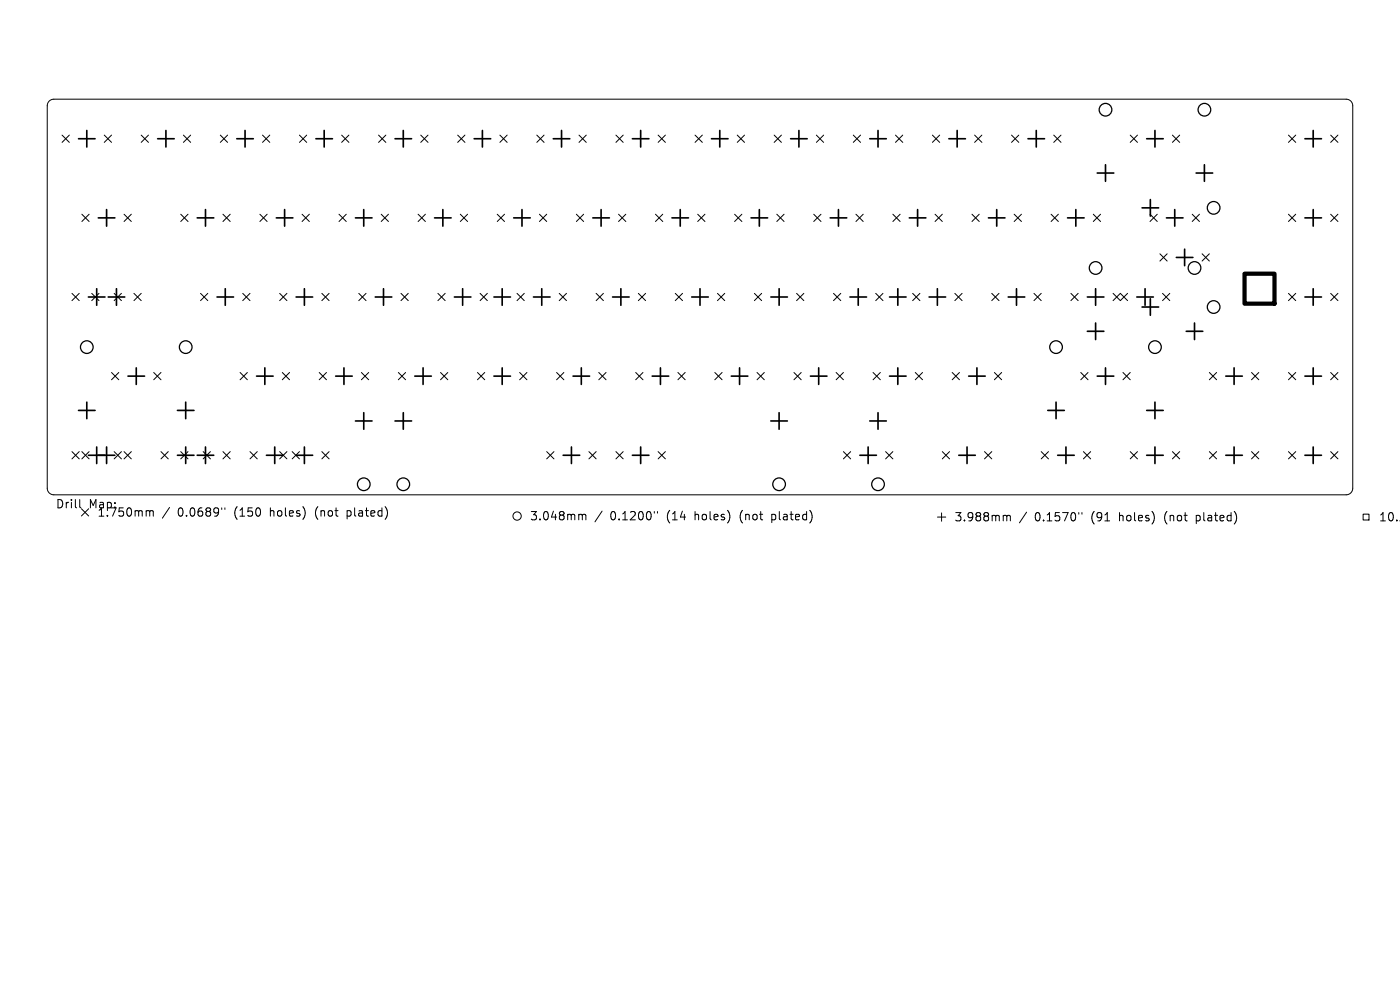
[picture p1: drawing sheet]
<svg xmlns="http://www.w3.org/2000/svg" width="297mm" height="210mm" viewBox="0 0 297 210" stroke-linecap="round" stroke-linejoin="round" font-family="sans-serif">
<defs><g id="words">
<g font-size="2.5">
<text x="11.8" y="108.1">Drill</text>
<text x="18.8" y="108.1">Map:</text>
<text x="20.6" y="109.8">1.750mm</text>
<text x="37.7" y="109.8">0.0689&quot;</text>
<text x="49.8" y="109.8">(150</text>
<text x="57.5" y="109.8">holes)</text>
<text x="67.3" y="109.8">(not</text>
<text x="74.2" y="109.8">plated)</text>
<text x="112.3" y="110.6">3.048mm</text>
<text x="129.5" y="110.6">0.1200&quot;</text>
<text x="141.6" y="110.6">(14</text>
<text x="147.6" y="110.6">holes)</text>
<text x="157.4" y="110.6">(not</text>
<text x="164.3" y="110.6">plated)</text>
<text x="202.4" y="110.8">3.988mm</text>
<text x="219.5" y="110.8">0.1570&quot;</text>
<text x="231.6" y="110.8">(91</text>
<text x="237.7" y="110.8">holes)</text>
<text x="247.4" y="110.8">(not</text>
<text x="254.3" y="110.8">plated)</text>
<text x="292.4" y="110.8">10.20</text>
</g>
</g></defs>
<g fill="none" stroke="#000" stroke-width=".21">
<path d="M10.5 21.4l.9-.4h274.2a1.4 1.4 0 0 1 1.4 1.4v81.2a1.4 1.4 0 0 1-1.4 1.4h-274.2a1.4 1.4 0 0 1-1.4-1.4v-81.2l.1-.4zM13.2 28.7l1.5 1.5M14.7 28.7l-1.5 1.5M22.1 28.7l1.6 1.5M23.7 28.7l-1.6 1.5M30 28.7l1.5 1.5M31.5 28.7l-1.5 1.5M38.9 28.7l1.5 1.5M40.4 28.7l-1.5 1.5M46.7 28.7l1.6 1.5M48.3 28.7l-1.6 1.5M55.7 28.7l1.5 1.5"/>
<path d="M57.2 28.7l-1.5 1.5M63.5 28.7l1.6 1.5M65.1 28.7l-1.6 1.5M72.5 28.7l1.5 1.5M74 28.7l-1.5 1.5M80.3 28.7l1.6 1.5M81.9 28.7l-1.6 1.5M89.3 28.7l1.5 1.5M90.8 28.7l-1.5 1.5M97.1 28.7l1.5 1.5M98.6 28.7l-1.5 1.5M106 28.7l1.6 1.5"/>
<path d="M107.6 28.7l-1.6 1.5M113.9 28.7l1.5 1.5M115.4 28.7l-1.5 1.5M122.8 28.7l1.6 1.5M124.4 28.7l-1.6 1.5M130.7 28.7l1.5 1.5M132.2 28.7l-1.5 1.5M139.6 28.7l1.6 1.5M141.2 28.7l-1.6 1.5M147.5 28.7l1.5 1.5M149 28.7l-1.5 1.5M156.4 28.7l1.5 1.5"/>
<path d="M157.9 28.7l-1.5 1.5M164.2 28.7l1.6 1.5M165.8 28.7l-1.6 1.5M173.2 28.7l1.5 1.5M174.7 28.7l-1.5 1.5M181 28.7l1.6 1.5M182.6 28.7l-1.6 1.5M190 28.7l1.5 1.5M191.5 28.7l-1.5 1.5M197.8 28.7l1.5 1.5M199.3 28.7l-1.5 1.5M206.8 28.7l1.5 1.5"/>
<path d="M208.3 28.7l-1.5 1.5M214.6 28.7l1.5 1.5M216.1 28.7l-1.5 1.5M223.5 28.7l1.6 1.5M225.1 28.7l-1.6 1.5M239.8 28.7l1.5 1.5M241.3 28.7l-1.5 1.5M248.7 28.7l1.6 1.5M250.3 28.7l-1.6 1.5M273.3 28.7l1.6 1.5M274.9 28.7l-1.6 1.5M282.3 28.7l1.5 1.5"/>
<path d="M283.8 28.7l-1.5 1.5M17.4 45.4l1.5 1.6M18.9 45.4l-1.5 1.6M26.3 45.4l1.6 1.6M27.9 45.4l-1.6 1.6M38.3 45.4l1.6 1.6M39.9 45.4l-1.6 1.6M47.3 45.4l1.5 1.6M48.8 45.4l-1.5 1.6M55.1 45.4l1.6 1.6M56.7 45.4l-1.6 1.6M64.1 45.4l1.5 1.6"/>
<path d="M65.6 45.4l-1.5 1.6M71.9 45.4l1.6 1.6M73.5 45.4l-1.6 1.6M80.9 45.4l1.5 1.6M82.4 45.4l-1.5 1.6M88.7 45.4l1.5 1.6M90.2 45.4l-1.5 1.6M97.7 45.4l1.5 1.6M99.2 45.4l-1.5 1.6M105.5 45.4l1.5 1.6M107 45.4l-1.5 1.6M114.4 45.4l1.6 1.6"/>
<path d="M116 45.4l-1.6 1.6M122.3 45.4l1.5 1.6M123.8 45.4l-1.5 1.6M131.2 45.4l1.6 1.6M132.8 45.4l-1.6 1.6M139.1 45.4l1.5 1.6M140.6 45.4l-1.5 1.6M148 45.4l1.6 1.6M149.6 45.4l-1.6 1.6M155.8 45.4l1.6 1.6M157.4 45.4l-1.6 1.6M164.8 45.4l1.5 1.6"/>
<path d="M166.3 45.4l-1.5 1.6M172.6 45.4l1.6 1.6M174.2 45.4l-1.6 1.6M181.6 45.4l1.5 1.6M183.1 45.4l-1.5 1.6M189.4 45.4l1.6 1.6M191 45.4l-1.6 1.6M198.4 45.4l1.5 1.6M199.9 45.4l-1.5 1.6M206.2 45.4l1.5 1.6M207.7 45.4l-1.5 1.6M215.2 45.4l1.5 1.6"/>
<path d="M216.7 45.4l-1.5 1.6M223 45.4l1.5 1.6M224.5 45.4l-1.5 1.6M231.9 45.4l1.6 1.6M233.5 45.4l-1.6 1.6M244 45.4l1.5 1.6M245.5 45.4l-1.5 1.6M246.1 53.8l1.5 1.6M247.6 53.8l-1.5 1.6M252.9 45.4l1.6 1.6M254.5 45.4l-1.6 1.6M255 53.8l1.6 1.6"/>
<path d="M256.6 53.8l-1.6 1.6M273.3 45.4l1.6 1.6M274.9 45.4l-1.6 1.6M282.3 45.4l1.5 1.6M283.8 45.4l-1.5 1.6M15.3 62.2l1.5 1.6M16.8 62.2l-1.5 1.6M19.5 62.2l1.5 1.6M21 62.2l-1.5 1.6M23.7 79l1.5 1.6M24.2 62.2l1.6 1.6M25.2 79l-1.5 1.6"/>
<path d="M25.8 62.2l-1.6 1.6M28.4 62.2l1.6 1.6M30 62.2l-1.6 1.6M32.6 79l1.6 1.6M34.2 79l-1.6 1.6M42.5 62.2l1.6 1.6M44.1 62.2l-1.6 1.6M50.9 79l1.6 1.6M51.5 62.2l1.5 1.6M52.5 79l-1.6 1.6M53 62.2l-1.5 1.6M59.3 62.2l1.6 1.6"/>
<path d="M59.9 79l1.5 1.6M60.9 62.2l-1.6 1.6M61.4 79l-1.5 1.6M67.7 79l1.6 1.6M68.3 62.2l1.5 1.6M69.3 79l-1.6 1.6M69.8 62.2l-1.5 1.6M76.1 62.2l1.6 1.6M76.7 79l1.5 1.6M77.7 62.2l-1.6 1.6M78.2 79l-1.5 1.6M84.5 79l1.5 1.6"/>
<path d="M85.1 62.2l1.5 1.6M86 79l-1.5 1.6M86.6 62.2l-1.5 1.6M92.9 62.2l1.5 1.6M93.5 79l1.5 1.6M94.4 62.2l-1.5 1.6M95 79l-1.5 1.6M101.3 79l1.5 1.6M101.9 62.2l1.5 1.6M102.8 79l-1.5 1.6M103.4 62.2l-1.5 1.6M109.7 62.2l1.5 1.6"/>
<path d="M110.2 79l1.6 1.6M111.2 62.2l-1.5 1.6M111.8 79l-1.6 1.6M118.1 79l1.5 1.6M118.6 62.2l1.6 1.6M119.6 79l-1.5 1.6M120.2 62.2l-1.6 1.6M126.5 62.2l1.5 1.6M127 79l1.6 1.6M128 62.2l-1.5 1.6M128.6 79l-1.6 1.6M134.9 79l1.5 1.6"/>
<path d="M135.4 62.2l1.6 1.6M136.4 79l-1.5 1.6M137 62.2l-1.6 1.6M143.3 62.2l1.5 1.6M143.8 79l1.6 1.6M144.8 62.2l-1.5 1.6M145.4 79l-1.6 1.6M151.6 79l1.6 1.6M152.2 62.2l1.5 1.6M153.2 79l-1.6 1.6M153.7 62.2l-1.5 1.6M160 62.2l1.6 1.6"/>
<path d="M160.6 79l1.5 1.6M161.6 62.2l-1.6 1.6M162.1 79l-1.5 1.6M168.4 79l1.6 1.6M169 62.2l1.5 1.6M170 79l-1.6 1.6M170.5 62.2l-1.5 1.6M176.8 62.2l1.6 1.6M177.4 79l1.5 1.6M178.4 62.2l-1.6 1.6M178.9 79l-1.5 1.6M185.2 79l1.6 1.6"/>
<path d="M185.8 62.2l1.5 1.6M186.8 79l-1.6 1.6M187.3 62.2l-1.5 1.6M193.6 62.2l1.6 1.6M194.2 79l1.5 1.6M195.2 62.2l-1.6 1.6M195.7 79l-1.5 1.6M202 79l1.5 1.6M202.6 62.2l1.5 1.6M203.5 79l-1.5 1.6M204.1 62.2l-1.5 1.6M210.4 62.2l1.5 1.6"/>
<path d="M211 79l1.5 1.6M211.9 62.2l-1.5 1.6M212.5 79l-1.5 1.6M219.3 62.2l1.6 1.6M220.9 62.2l-1.6 1.6M227.2 62.2l1.5 1.6M228.7 62.2l-1.5 1.6M229.3 79l1.5 1.6M230.8 79l-1.5 1.6M236.1 62.2l1.6 1.6 1.5-1.6M236.1 63.8l1.6-1.6 1.5 1.6M238.2 79l1.6 1.6"/>
<path d="M239.8 79l-1.6 1.6M246.6 62.2l1.6 1.6M248.2 62.2l-1.6 1.6M256.6 79l1.5 1.6M258.1 79l-1.5 1.6M265.5 79l1.5 1.6M267 79l-1.5 1.6M273.3 62.2l1.6 1.6M273.3 79l1.6 1.6M274.9 62.2l-1.6 1.6M274.9 79l-1.6 1.6M282.3 62.2l1.5 1.6"/>
<path d="M282.3 79l1.5 1.6M283.8 79l-1.5 1.6M283.8 62.2l-1.5 1.6M15.3 95.8l1.5 1.5M16.8 95.8l-1.5 1.5M17.4 95.8l1.5 1.5M18.9 95.8l-1.5 1.5M24.2 95.8l1.6 1.5M25.8 95.8l-1.6 1.5M26.3 95.8l1.6 1.5M27.9 95.8l-1.6 1.5M34.1 95.8l1.6 1.5"/>
<path d="M35.7 95.8l-1.6 1.5M38.3 95.8l1.6 1.5M39.9 95.8l-1.6 1.5M43.1 95.8l1.5 1.5M44.6 95.8l-1.5 1.5M47.3 95.8l1.5 1.5M48.8 95.8l-1.5 1.5M53 95.8l1.6 1.5M54.6 95.8l-1.6 1.5M59.3 95.8l1.6 1.5M60.9 95.8l-1.6 1.5M62 95.8l1.5 1.5"/>
<path d="M63.5 95.8l-1.5 1.5M68.3 95.8l1.5 1.5M69.8 95.8l-1.5 1.5M116 95.8l1.5 1.5M117.5 95.8l-1.5 1.5M124.9 95.8l1.6 1.5M126.5 95.8l-1.6 1.5M130.7 95.8l1.5 1.5M132.2 95.8l-1.5 1.5M139.6 95.8l1.6 1.5M141.2 95.8l-1.6 1.5M178.9 95.8l1.6 1.5"/>
<path d="M180.5 95.8l-1.6 1.5M187.9 95.8l1.5 1.5M189.4 95.8l-1.5 1.5M199.9 95.8l1.5 1.5M201.4 95.8l-1.5 1.5M208.9 95.8l1.5 1.5M210.4 95.8l-1.5 1.5M220.9 95.8l1.5 1.5M222.4 95.8l-1.5 1.5M229.8 95.8l1.6 1.5M231.4 95.8l-1.6 1.5M239.8 95.8l1.5 1.5"/>
<path d="M241.3 95.8l-1.5 1.5M248.7 95.8l1.6 1.5M250.3 95.8l-1.6 1.5M256.6 95.8l1.5 1.5M258.1 95.8l-1.5 1.5M265.5 95.8l1.5 1.5M267 95.8l-1.5 1.5M273.3 95.8l1.6 1.5M274.9 95.8l-1.6 1.5M282.3 95.8l1.5 1.5M283.8 95.8l-1.5 1.5M16.9 106v1.5l.3 .2"/>
<path d="M17.3 107.9l1.5 1.6M18.8 107.9l-1.5 1.6M31.3 108.3l.4 .1 .1 .2M31.8 108.6l.2-.3 .4 .1 .1 1.1M31.8 108.6v.9M36 107.6l-1.5 2.3M47 107.7v.4M47.7 107.7v.4M123 109.1h.3l.2 .3M123.5 109.4l.3-.3 .4 .1 .1 1.1M123.5 109.4v.9M127.7 108.4l-1.5 2.3"/>
<path d="M138.8 108.5v.3M139.5 108.5v.3M198.9 109.7h1.7M199.7 108.8v1.8M213.1 109.3l.4 .1 .1 .2M213.6 109.6l.2-.3 .5 .1v1.1M213.6 109.6v.9M217.8 108.6l-1.5 2.3M228.9 108.7v.4M229.5 108.7v.4M289.2 109.1h1.2v1.2h-1.2z"/>
<circle cx="109.7" cy="109.5" r=".88"/>
</g>
<g fill="none" stroke="#000" stroke-width=".27">
<circle cx="234.5" cy="23.3" r="1.34"/>
<circle cx="255.5" cy="23.3" r="1.34"/>
<circle cx="232.4" cy="56.8" r="1.34"/>
<circle cx="253.4" cy="56.8" r="1.34"/>
<circle cx="257.5" cy="44.1" r="1.34"/>
<circle cx="18.4" cy="73.6" r="1.34"/>
<circle cx="39.4" cy="73.6" r="1.34"/>
<circle cx="224" cy="73.6" r="1.34"/>
<circle cx="245" cy="73.6" r="1.34"/>
<circle cx="257.5" cy="65.1" r="1.34"/>
<circle cx="77.2" cy="102.7" r="1.34"/>
<circle cx="85.6" cy="102.7" r="1.34"/>
<circle cx="165.3" cy="102.7" r="1.34"/>
<circle cx="186.3" cy="102.7" r="1.34"/>
</g>
<g fill="none" stroke="#000" stroke-width=".35">
<path d="M16.7 29.4h3.5M18.4 27.7v3.5M33.4 29.4h3.6M35.2 27.7v3.5M50.2 29.4h3.5M52 27.7v3.5M67 29.4h3.5M68.8 27.7v3.5M83.8 29.4h3.5M85.6 27.7v3.5M100.6 29.4h3.5M102.3 27.7v3.5"/>
<path d="M117.4 29.4h3.5M119.1 27.7v3.5M134.2 29.4h3.5M135.9 27.7v3.5M150.9 29.4h3.6M152.7 27.7v3.5M167.7 29.4h3.5M169.5 27.7v3.5M184.5 29.4h3.5M186.3 27.7v3.5M201.3 29.4h3.5M203.1 27.7v3.5"/>
<path d="M218.1 29.4h3.5M219.8 27.7v3.5M232.8 36.7h3.5M234.5 34.9v3.6M243.3 29.4h3.5M245 27.7v3.5M253.8 36.7h3.5M255.5 34.9v3.6M276.8 29.4h3.5M278.6 27.7v3.5M20.9 46.2h3.5M22.6 44.5v3.5"/>
<path d="M41.8 46.2h3.5M43.6 44.5v3.5M58.6 46.2h3.5M60.4 44.5v3.5M75.4 46.2h3.5M77.2 44.5v3.5M92.2 46.2h3.5M93.9 44.5v3.5M109 46.2h3.5M110.7 44.5v3.5M125.8 46.2h3.5M127.5 44.5v3.5"/>
<path d="M142.5 46.2h3.6M144.3 44.5v3.5M159.3 46.2h3.5M161.1 44.5v3.5M176.1 46.2h3.5M177.9 44.5v3.5M192.9 46.2h3.5M194.7 44.5v3.5M209.7 46.2h3.5M211.4 44.5v3.5M226.5 46.2h3.5M228.2 44.5v3.5"/>
<path d="M242.3 44.1h3.5M244 42.3v3.5M247.5 46.2h3.5M249.2 44.5v3.5M249.6 54.6h3.5M251.3 52.9v3.5M276.8 46.2h3.5M278.6 44.5v3.5M18.8 63h3.5M20.5 61.2v3.6M23 63h3.5M24.7 61.2v3.6"/>
<path d="M27.1 79.8h3.6M28.9 78v3.5M46 63h3.5M47.8 61.2v3.6M54.4 79.8h3.5M56.2 78v3.5M62.8 63h3.5M64.6 61.2v3.6M71.2 79.8h3.5M73 78v3.5M79.6 63h3.5M81.4 61.2v3.6"/>
<path d="M88 79.8h3.5M89.8 78v3.5M96.4 63h3.5M98.1 61.2v3.6M104.8 63h3.5M104.8 79.8h3.5M106.5 61.2v3.6M106.5 78v3.5M113.2 63h3.5M114.9 61.2v3.6M121.6 79.8h3.5M123.3 78v3.5"/>
<path d="M130 63h3.5M131.7 61.2v3.6M138.4 79.8h3.5M140.1 78v3.5M146.7 63h3.6M148.5 61.2v3.6M155.1 79.8h3.6M156.9 78v3.5M163.5 63h3.5M165.3 61.2v3.6M171.9 79.8h3.5M173.7 78v3.5"/>
<path d="M180.3 63h3.5M182.1 61.2v3.6M188.7 63h3.5M188.7 79.8h3.5M190.5 61.2v3.6M190.5 78v3.5M197.1 63h3.5M198.9 61.2v3.6M205.5 79.8h3.5M207.2 78v3.5M213.9 63h3.5M215.6 61.2v3.6"/>
<path d="M230.7 63h3.5M230.7 70.3h3.5M232.4 61.2v3.6M232.4 68.5v3.5M232.8 79.8h3.5M234.5 78v3.5M241.2 63h3.5M242.3 65.1h3.5M242.9 61.2v3.6M244 63.4v3.5M251.7 70.3h3.5M253.4 68.5v3.5"/>
<path d="M260 79.8h3.6M261.8 78v3.5M276.8 63h3.5M276.8 79.8h3.5M278.6 61.2v3.6M278.6 78v3.5M16.7 87.1h3.5M18.4 85.3v3.5M18.8 96.6h5.6M20.5 94.8v3.5M22.6 94.8v3.5M37.6 87.1h3.6"/>
<path d="M37.6 96.6h3.6M39.4 85.3v3.5M39.4 94.8v3.5M41.8 96.6h3.5M43.6 94.8v3.5M56.5 96.6h3.5M58.3 94.8v3.5M62.8 96.6h3.5M64.6 94.8v3.5M75.4 89.3h3.5M77.2 87.5v3.6M83.8 89.3h3.5"/>
<path d="M85.6 87.5v3.6M119.5 96.6h3.5M121.2 94.8v3.5M134.2 96.6h3.5M135.9 94.8v3.5M163.5 89.3h3.5M165.3 87.5v3.6M182.4 96.6h3.5M184.2 94.8v3.5M184.5 89.3h3.5M186.3 87.5v3.6M203.4 96.6h3.5"/>
<path d="M205.2 94.8v3.5M222.3 87.1h3.5M224 85.3v3.5M224.4 96.6h3.5M226.1 94.8v3.5M243.3 87.1h3.5M243.3 96.6h3.5M245 85.3v3.5M245 94.8v3.5M260 96.6h3.6M261.8 94.8v3.5M276.8 96.6h3.5"/>
<path d="M278.6 94.8v3.5"/>
</g>
<path d="M264 58.1h6.4v6.3h-6.4z" fill="none" stroke="#000" stroke-width=".9"/>
<use href="#words"/>
</svg>
